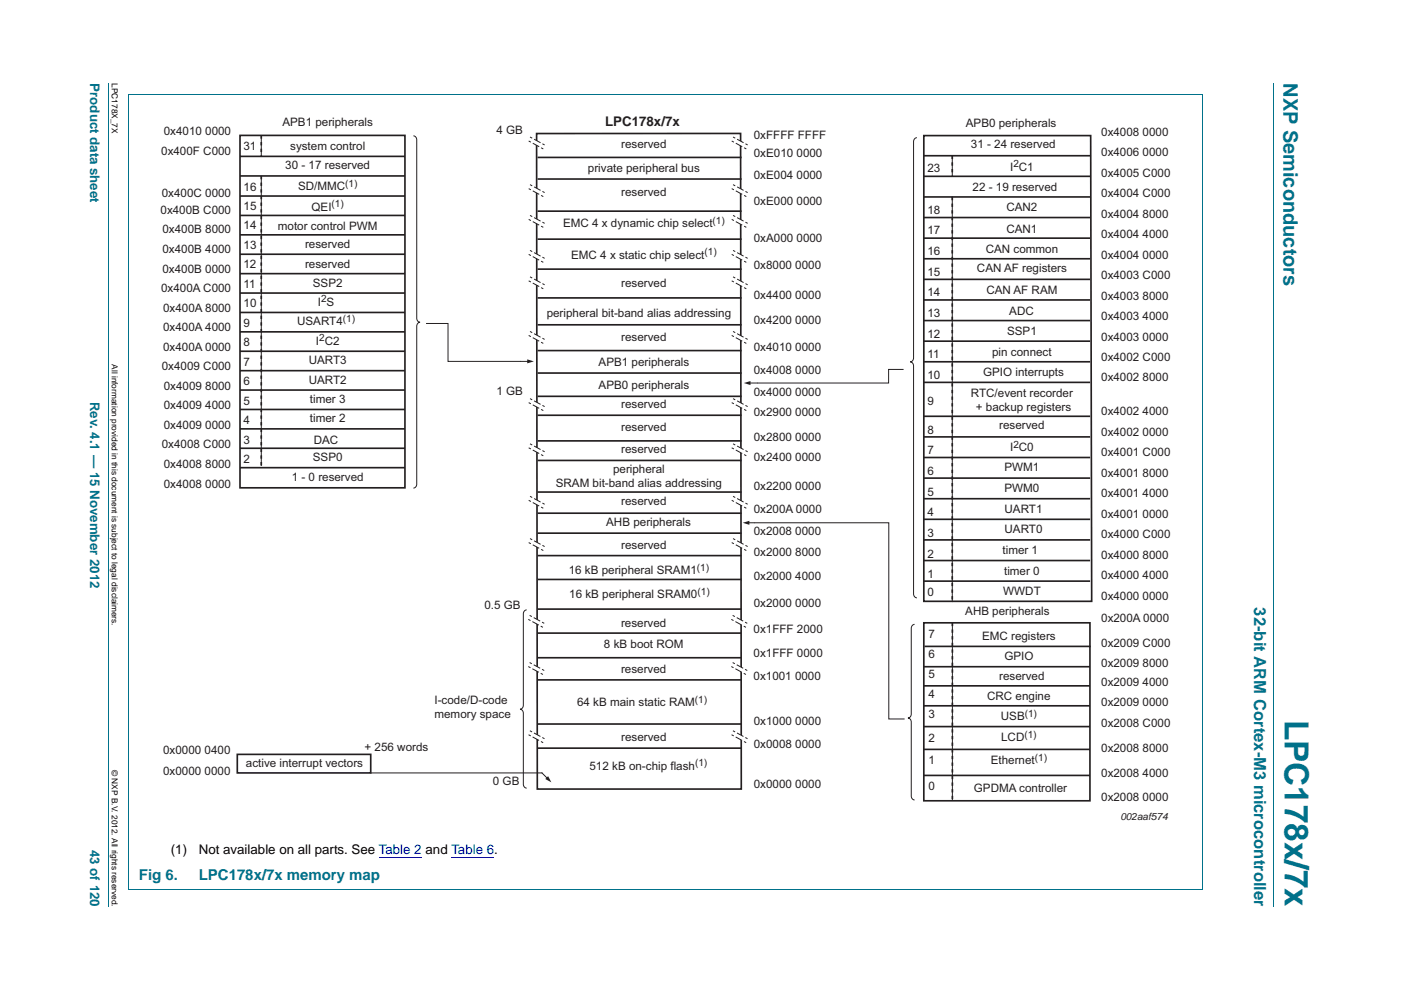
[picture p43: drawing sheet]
<svg xmlns="http://www.w3.org/2000/svg" width="297mm" height="210mm" viewBox="0 0 297 210" stroke-linecap="round" stroke-linejoin="round" font-family="sans-serif">
<defs><g id="words">
<text font-size="7" fill="#00718a" x="272.4" y="152.7" transform="rotate(90 272.4 152.7)">LPC178x/7x</text>
<text font-size="4.2" fill="#00718a" x="272.2" y="17.7" transform="rotate(90 272.2 17.7)">NXP Semiconductors</text>
<text font-size="3.5" fill="#00718a" x="265.9" y="128.8" transform="rotate(90 265.9 128.8)">32-bit ARM Cortex-M3 microcontroller</text>
<g font-size="3.2" fill="#00718a">
<text x="29.4" y="186.6">Fig 6.</text>
<text x="42.1" y="186.6">LPC178x/7x memory map</text>
</g>
<g font-size="2.8" fill="#00718a">
<text x="19.1" y="17.7" transform="rotate(90 19.1 17.7)">Product data sheet</text>
<text x="19.1" y="85.2" transform="rotate(90 19.1 85.2)">Rev. 4.1 — 15 November 2012</text>
<text x="19.1" y="180.2" transform="rotate(90 19.1 180.2)">43 of 120</text>
</g>
<text font-size="2.8" fill="#231f20" x="128.3" y="26.7">LPC178x/7x</text>
<g font-size="2.8">
<text x="36.2" y="181.1">(1)</text>
<text x="42.1" y="181.1">Not available on all parts. See Table 2 and Table 6.</text>
</g>
<g font-size="2.5" fill="#231f20">
<text x="34.7" y="28.6">0x4010 0000</text>
<text x="59.9" y="26.7">APB1 peripherals</text>
<text x="105.3" y="28.5">4 GB</text>
<text x="159.8" y="29.5">0xFFFF FFFF</text>
<text x="204.8" y="26.8">APB0 peripherals</text>
<text x="233.5" y="28.8">0x4008 0000</text>
<text x="34.2" y="32.8">0x400F C000</text>
<text x="51.6" y="31.8">31</text>
<text x="60.5" y="35.9">30 - 17 reserved</text>
<text x="61.5" y="31.8">system control</text>
<text x="131.7" y="31.4">reserved</text>
<text x="159.8" y="33.4">0xE010 0000</text>
<text x="205.8" y="31.4">31 - 24 reserved</text>
<text x="233.5" y="33.1">0x4006 0000</text>
<text x="34.3" y="41.7">0x400C 0000</text>
<text x="51.6" y="40.4">16</text>
<text x="63.2" y="40.4">SD/MMC</text>
<text x="124.7" y="36.4">private peripheral bus</text>
<text x="131.7" y="41.5">reserved</text>
<text x="159.8" y="38">0xE004 0000</text>
<text x="196.6" y="36.5">23</text>
<text x="206.2" y="40.6">22 - 19 reserved</text>
<text x="214.2" y="36.2">I C1</text>
<text x="233.5" y="41.8">0x4004 C000</text>
<text x="233.5" y="37.5">0x4005 C000</text>
<text x="34" y="45.4">0x400B C000</text>
<text x="51.6" y="44.5">15</text>
<text x="66.1" y="44.7">QEI</text>
<text x="159.8" y="43.4">0xE000 0000</text>
<text x="196.6" y="45.3">18</text>
<text x="213.4" y="44.8">CAN2</text>
<text x="233.5" y="46.2">0x4004 8000</text>
<text x="34.4" y="53.7">0x400B 4000</text>
<text x="34.4" y="49.5">0x400B 8000</text>
<text x="51.6" y="52.7">13</text>
<text x="51.6" y="48.6">14</text>
<text x="58.9" y="48.8">motor control PWM</text>
<text x="64.7" y="52.5">reserved</text>
<text x="119.4" y="48.2">EMC 4 x dynamic chip select</text>
<text x="159.8" y="51.3">0xA000 0000</text>
<text x="196.6" y="49.7">17</text>
<text x="209" y="53.6">CAN common</text>
<text x="213.4" y="49.4">CAN1</text>
<text x="233.5" y="50.5">0x4004 4000</text>
<text x="34.4" y="57.8">0x400B 0000</text>
<text x="51.6" y="56.9">12</text>
<text x="64.7" y="56.8">reserved</text>
<text x="121.1" y="54.9">EMC 4 x static chip select</text>
<text x="159.8" y="57.1">0x8000 0000</text>
<text x="196.6" y="58.5">15</text>
<text x="196.6" y="54.1">16</text>
<text x="207.1" y="57.7">CAN AF registers</text>
<text x="233.5" y="59.2">0x4003 C000</text>
<text x="233.5" y="54.9">0x4004 0000</text>
<text x="34.2" y="62">0x400A C000</text>
<text x="51.6" y="61">11</text>
<text x="51.6" y="65.2">10</text>
<text x="66.3" y="60.8">SSP2</text>
<text x="67.4" y="64.8">I S</text>
<text x="131.7" y="60.9">reserved</text>
<text x="159.8" y="63.4">0x4400 0000</text>
<text x="196.6" y="62.8">14</text>
<text x="209.1" y="62.3">CAN AF RAM</text>
<text x="233.5" y="63.5">0x4003 8000</text>
<text x="34.6" y="70.2">0x400A 4000</text>
<text x="34.6" y="66.1">0x400A 8000</text>
<text x="51.6" y="69.3">9</text>
<text x="63" y="69">USART4</text>
<text x="115.9" y="67.2">peripheral bit-band alias addressing</text>
<text x="159.8" y="68.7">0x4200 0000</text>
<text x="196.6" y="71.6">12</text>
<text x="196.6" y="67.2">13</text>
<text x="213.5" y="71.1">SSP1</text>
<text x="214" y="66.7">ADC</text>
<text x="233.5" y="67.9">0x4003 4000</text>
<text x="34.6" y="74.4">0x400A 0000</text>
<text x="51.6" y="77.6">7</text>
<text x="51.6" y="73.4">8</text>
<text x="65.5" y="77.2">UART3</text>
<text x="67" y="73.1">I C2</text>
<text x="126.9" y="77.7">APB1 peripherals</text>
<text x="131.7" y="72.4">reserved</text>
<text x="159.8" y="74.5">0x4010 0000</text>
<text x="196.6" y="76">11</text>
<text x="210.4" y="75.5">pin connect</text>
<text x="233.5" y="76.6">0x4002 C000</text>
<text x="233.5" y="72.2">0x4003 0000</text>
<text x="34.3" y="78.5">0x4009 C000</text>
<text x="34.7" y="82.7">0x4009 8000</text>
<text x="51.6" y="81.7">6</text>
<text x="65.5" y="81.4">UART2</text>
<text x="105.3" y="83.7">1 GB</text>
<text x="126.9" y="82.4">APB0 peripherals</text>
<text x="159.8" y="83.9">0x4000 0000</text>
<text x="159.8" y="79.3">0x4008 0000</text>
<text x="196.6" y="80.4">10</text>
<text x="208.4" y="79.8">GPIO interrupts</text>
<text x="233.5" y="80.9">0x4002 8000</text>
<text x="34.7" y="86.8">0x4009 4000</text>
<text x="51.6" y="90">4</text>
<text x="51.6" y="85.8">5</text>
<text x="65.7" y="89.6">timer 2</text>
<text x="65.7" y="85.5">timer 3</text>
<text x="131.7" y="86.6">reserved</text>
<text x="159.8" y="88.3">0x2900 0000</text>
<text x="196.6" y="85.8">9</text>
<text x="205.9" y="84.2">RTC/event recorder</text>
<text x="206.9" y="87.1">+ backup registers</text>
<text x="233.5" y="88.1">0x4002 4000</text>
<text x="34.3" y="95.1">0x4008 C000</text>
<text x="34.7" y="91">0x4009 0000</text>
<text x="51.6" y="94.1">3</text>
<text x="66.5" y="94.1">DAC</text>
<text x="131.7" y="91.3">reserved</text>
<text x="159.8" y="93.4">0x2800 0000</text>
<text x="196.6" y="92">8</text>
<text x="211.9" y="91">reserved</text>
<text x="214.2" y="95.7">I C0</text>
<text x="233.5" y="92.4">0x4002 0000</text>
<text x="34.7" y="99.3">0x4008 8000</text>
<text x="51.6" y="98.3">2</text>
<text x="61.9" y="101.9">1 - 0 reserved</text>
<text x="66.3" y="97.8">SSP0</text>
<text x="130" y="100.2">peripheral</text>
<text x="131.7" y="96.2">reserved</text>
<text x="159.8" y="97.8">0x2400 0000</text>
<text x="196.6" y="100.7">6</text>
<text x="196.6" y="96.3">7</text>
<text x="213" y="100">PWM1</text>
<text x="233.5" y="101.1">0x4001 8000</text>
<text x="233.5" y="96.8">0x4001 C000</text>
<text x="34.7" y="103.4">0x4008 0000</text>
<text x="117.8" y="103.2">SRAM bit-band alias addressing</text>
<text x="131.7" y="107.2">reserved</text>
<text x="159.8" y="104">0x2200 0000</text>
<text x="196.6" y="105.1">5</text>
<text x="213" y="104.3">PWM0</text>
<text x="233.5" y="105.5">0x4001 4000</text>
<text x="128.5" y="111.6">AHB peripherals</text>
<text x="159.8" y="113.4">0x2008 0000</text>
<text x="159.8" y="108.9">0x200A 0000</text>
<text x="196.6" y="113.9">3</text>
<text x="196.6" y="109.5">4</text>
<text x="213" y="113.2">UART0</text>
<text x="213" y="108.8">UART1</text>
<text x="233.5" y="109.8">0x4001 0000</text>
<text x="131.7" y="116.4">reserved</text>
<text x="159.8" y="118">0x2000 8000</text>
<text x="196.6" y="118.3">2</text>
<text x="212.6" y="117.5">timer 1</text>
<text x="233.5" y="118.5">0x4000 8000</text>
<text x="233.5" y="114.1">0x4000 C000</text>
<text x="120.6" y="121.8">16 kB peripheral SRAM1</text>
<text x="159.8" y="123.1">0x2000 4000</text>
<text x="196.6" y="122.6">1</text>
<text x="212.9" y="121.9">timer 0</text>
<text x="233.5" y="122.8">0x4000 4000</text>
<text x="102.7" y="129.2">0.5 GB</text>
<text x="120.7" y="126.8">16 kB peripheral SRAM0</text>
<text x="159.8" y="128.8">0x2000 0000</text>
<text x="196.6" y="126.3">0</text>
<text x="204.7" y="130.3">AHB peripherals</text>
<text x="212.7" y="126.2">WWDT</text>
<text x="233.5" y="127.2">0x4000 0000</text>
<text x="233.5" y="131.9">0x200A 0000</text>
<text x="128.1" y="137.5">8 kB boot ROM</text>
<text x="131.7" y="132.9">reserved</text>
<text x="159.8" y="134.3">0x1FFF 2000</text>
<text x="196.9" y="135.3">7</text>
<text x="208.2" y="135.7">EMC registers</text>
<text x="233.5" y="137.1">0x2009 C000</text>
<text x="131.7" y="142.8">reserved</text>
<text x="159.8" y="139.4">0x1FFF 0000</text>
<text x="196.9" y="143.7">5</text>
<text x="196.9" y="139.7">6</text>
<text x="212.9" y="140.1">GPIO</text>
<text x="233.5" y="141.5">0x2009 8000</text>
<text x="92.1" y="149.2">I-code/D-code</text>
<text x="122.4" y="149.8">64 kB main static RAM</text>
<text x="159.8" y="144.2">0x1001 0000</text>
<text x="196.9" y="147.9">4</text>
<text x="209.3" y="148.4">CRC engine</text>
<text x="211.9" y="144.2">reserved</text>
<text x="233.5" y="145.6">0x2009 4000</text>
<text x="233.5" y="149.8">0x2009 0000</text>
<text x="92.1" y="152.2">memory space</text>
<text x="159.8" y="153.7">0x1000 0000</text>
<text x="196.9" y="152.4">3</text>
<text x="212.2" y="152.8">USB</text>
<text x="233.5" y="154.2">0x2008 C000</text>
<text x="34.6" y="159.9">0x0000 0400</text>
<text x="77.3" y="159.2">+ 256 words</text>
<text x="131.7" y="157.3">reserved</text>
<text x="159.8" y="158.7">0x0008 0000</text>
<text x="196.9" y="162">1</text>
<text x="196.9" y="157.3">2</text>
<text x="212.3" y="157.2">LCD</text>
<text x="233.5" y="159.5">0x2008 8000</text>
<text x="34.6" y="164.5">0x0000 0000</text>
<text x="52.1" y="162.7">active interrupt vectors</text>
<text x="104.5" y="166.5">0 GB</text>
<text x="125" y="163.3">512 kB on-chip flash</text>
<text x="159.8" y="167">0x0000 0000</text>
<text x="196.9" y="167.5">0</text>
<text x="210.1" y="162.1">Ethernet</text>
<text x="233.5" y="164.7">0x2008 4000</text>
<text x="206.5" y="168.1">GPDMA controller</text>
<text x="233.5" y="169.9">0x2008 0000</text>
</g>
<g font-size="2.1" fill="#231f20">
<text x="214.8" y="35.5">2</text>
<text x="73.2" y="39.7">(1)</text>
<text x="70.3" y="43.9">(1)</text>
<text x="151.1" y="47.5">(1)</text>
<text x="149.4" y="54.2">(1)</text>
<text x="68.1" y="64.1">2</text>
<text x="72.7" y="68.3">(1)</text>
<text x="67.7" y="72.4">2</text>
<text x="214.8" y="95">2</text>
<text x="147.8" y="121">(1)</text>
<text x="147.9" y="126.1">(1)</text>
<text x="147.3" y="149.1">(1)</text>
<text x="217.3" y="152">(1)</text>
<text x="217.2" y="156.5">(1)</text>
<text x="219.4" y="161.4">(1)</text>
<text x="147.4" y="162.5">(1)</text>
<text x="237.6" y="174">002aaf574</text>
</g>
<g font-size="1.8">
<text x="23.7" y="17.7" transform="rotate(90 23.7 17.7)">LPC178X_7X</text>
<text x="23.7" y="77.2" transform="rotate(90 23.7 77.2)">All information provided in this document is subject to legal disclaimers.</text>
<text x="23.7" y="163.3" transform="rotate(90 23.7 163.3)">© NXP B.V. 2012. All rights reserved.</text>
</g>
</g></defs>
<path d="M23.1 17.7v174.6M270 17.7v174.6M27.3 20h227.6M27.3 20.1v168.6M254.9 20.1v168.6M27.3 188.8h227.6" fill="none" stroke="#00718a" stroke-width=".21"/>
<path d="M80.3 181.8h9.1M95.7 181.8h9.1" fill="none" stroke="#00f" stroke-width=".21"/>
<path d="M55.4 28.7v4.5M55.4 37.3v61.5M87.7 28.8a.79 .79 0 0 1 .7 .9v37.8a.79 .79 0 0 0 .7 .9 .79 .79 0 0 0-.7 .8v33.5a.79 .79 0 0 1-.7 .8M194.4 29.2a.79 .79 0 0 0-.7 .8v45.9a.79 .79 0 0 1-.7 .9 .79 .79 0 0 1 .7 .8v48.4a.79 .79 0 0 0 .7 .8M201.9 33v4.4M201.9 41.8v85.9M90.3 68.6h4.7v8.1h15.4M191.6 78.4h-3.2v2.8h-27.9M111.7 129.4a.79 .79 0 0 0-.7 .8v19.4a.79 .79 0 0 1-.7 .8 .79 .79 0 0 1 .7 .9v15a.79 .79 0 0 0 .7 .9M78.6 163.9h36.3" fill="none" stroke="#231f20" stroke-width=".21"/>
<g fill="none" stroke="#231f20" stroke-width=".35">
<path d="M50.9 28.7h35v74.8h-35zM50.9 33.2h35M50.9 37.3h35M113.8 28.3h43.2l.2 139.1h-43.3zM114 33.4h43.2M114 38h43.2M195.9 28.8h35.3l.3 98.7h-35.6zM195.9 37.4h35.2M195.9 33h35.2M50.9 58h35M50.9 53.9h35M50.9 49.8h35"/>
<path d="M50.9 45.7h35M50.9 41.6h35M114 57.1h43.2M114 50.7h43.2M114 44.8h43.2M195.9 59.3h35.2M195.9 54.9h35.2M195.9 46.1h35.2M195.9 41.8h35.2M195.9 50.5h35.2M50.9 78.6h35M50.9 74.5h35"/>
<path d="M50.9 70.4h35M50.9 66.3h35M50.9 62.2h35M114 68.9h43.2M114 79.1h43.2M114 74.4h43.2M114 63.2h43.2M195.9 76.7h35.2M195.9 68h35.2M195.9 63.6h35.2M195.9 72.4h35.2M50.9 99.2h35"/>
<path d="M50.9 95.1h35M50.9 91h35M50.9 86.8h35M50.9 82.7h35M114 84.1h43.2M114 97.7h43.2M195.9 97h35.2M195.9 92.7h35.2M195.9 81.1h35.2M195.9 88.3h35.2M114 117.8h43.2M114 113.1h43.2"/>
<path d="M114 104.4h43.2M195.9 118.9h35.2M195.9 114.5h35.2M195.9 110.1h35.2M195.9 105.8h35.2M195.9 101.4h35.2M113.9 139.5h43.3M114 129.2h43.2M114 122.9h43.2M195.9 123.3h35.2M113.9 144.2h43.3M114 153.6h43.2"/>
<path d="M114 158.7h43.2M50.3 160h28.3v3.9h-28.3z"/>
</g>
<path d="M55.4 37.3v61.5M55.4 28.7v4.5M201.9 33v4.4M201.9 41.8v85.9" fill="none" stroke="#231f20" stroke-width=".35" stroke-dasharray=".7 .7" stroke-linecap="butt"/>
<path d="M112.3 140.5l3.1 1.7-.3 .9-3.1-1.7z" fill="#fff"/>
<path d="M115.1 143.1l-3.1-1.7M115.4 142.2l-3.1-1.7" fill="none" stroke="#231f20" stroke-width=".21" stroke-dasharray=".5 .5 1.6 .5 .5 .5 .5 1.6 .5 .5" stroke-linecap="butt"/>
<path d="M155.3 140.5l3.1 1.7-.2 .9-3.2-1.7z" fill="#fff"/>
<path d="M158.2 143.1l-3.2-1.7M158.4 142.2l-3.1-1.7" fill="none" stroke="#231f20" stroke-width=".21" stroke-dasharray=".5 .5 1.6 .5 .5 .5 .5 1.6 .5 .5" stroke-linecap="butt"/>
<path d="M113.9 134.3h43.3" fill="none" stroke="#231f20" stroke-width=".35"/>
<path d="M112.3 130.5l3.1 1.7-.3 .9-3.1-1.7z" fill="#fff"/>
<path d="M115.1 133.1l-3.1-1.7M115.4 132.2l-3.1-1.7" fill="none" stroke="#231f20" stroke-width=".21" stroke-dasharray=".5 .5 1.6 .5 .5 .5 .5 1.6 .5 .5" stroke-linecap="butt"/>
<path d="M155.3 130.5l3.1 1.7-.2 .9-3.2-1.7z" fill="#fff"/>
<path d="M158.2 133.1l-3.2-1.7M158.4 132.2l-3.1-1.7" fill="none" stroke="#231f20" stroke-width=".21" stroke-dasharray=".5 .5 1.6 .5 .5 .5 .5 1.6 .5 .5" stroke-linecap="butt"/>
<path d="M112.3 155l3.1 1.7-.2 .8-3.1-1.7z" fill="#fff"/>
<path d="M115.2 157.5l-3.1-1.7M115.4 156.7l-3.1-1.7" fill="none" stroke="#231f20" stroke-width=".21" stroke-dasharray=".5 .5 1.6 .5 .5 .5 .5 1.6 .5 .5" stroke-linecap="butt"/>
<path d="M155.4 155l3.1 1.7-.3 .8-3.1-1.7z" fill="#fff"/>
<path d="M158.2 157.5l-3.1-1.7M158.5 156.7l-3.1-1.7" fill="none" stroke="#231f20" stroke-width=".21" stroke-dasharray=".5 .5 1.6 .5 .5 .5 .5 1.6 .5 .5" stroke-linecap="butt"/>
<path d="M112.4 105.3l3.1 1.7-.3 .8-3.1-1.7z" fill="#fff"/>
<path d="M115.2 107.8l-3.1-1.7M115.5 107l-3.1-1.7" fill="none" stroke="#231f20" stroke-width=".21" stroke-dasharray=".5 .5 1.6 .5 .5 .5 .5 1.6 .5 .5" stroke-linecap="butt"/>
<path d="M155.4 105.3l3.1 1.7-.3 .8-3.1-1.7z" fill="#fff"/>
<path d="M158.2 107.8l-3.1-1.7M158.5 107l-3.1-1.7" fill="none" stroke="#231f20" stroke-width=".21" stroke-dasharray=".5 .5 1.6 .5 .5 .5 .5 1.6 .5 .5" stroke-linecap="butt"/>
<path d="M112.4 114.2l3.1 1.7-.3 .9-3.1-1.7z" fill="#fff"/>
<path d="M115.2 116.8l-3.1-1.7M115.5 115.9l-3.1-1.7" fill="none" stroke="#231f20" stroke-width=".21" stroke-dasharray=".5 .5 1.6 .5 .5 .5 .5 1.6 .5 .5" stroke-linecap="butt"/>
<path d="M155.4 114.2l3.1 1.7-.3 .9-3.1-1.7z" fill="#fff"/>
<path d="M158.2 116.8l-3.1-1.7M158.5 115.9l-3.1-1.7" fill="none" stroke="#231f20" stroke-width=".21" stroke-dasharray=".5 .5 1.6 .5 .5 .5 .5 1.6 .5 .5" stroke-linecap="butt"/>
<path d="M112.4 94.1l3.1 1.7-.3 .9-3.1-1.7z" fill="#fff"/>
<path d="M115.2 96.7l-3.1-1.7M115.5 95.8l-3.1-1.7" fill="none" stroke="#231f20" stroke-width=".21" stroke-dasharray=".5 .5 1.6 .5 .5 .5 .5 1.6 .5 .5" stroke-linecap="butt"/>
<path d="M155.4 94.1l3.1 1.7-.3 .9-3.1-1.7z" fill="#fff"/>
<path d="M158.2 96.7l-3.1-1.7M158.5 95.8l-3.1-1.7" fill="none" stroke="#231f20" stroke-width=".21" stroke-dasharray=".5 .5 1.6 .5 .5 .5 .5 1.6 .5 .5" stroke-linecap="butt"/>
<path d="M114 88.1h43.2M114 93.5h43.2" fill="none" stroke="#231f20" stroke-width=".35"/>
<path d="M112.4 84.5l3.1 1.7-.3 .9-3.1-1.7z" fill="#fff"/>
<path d="M115.2 87.1l-3.1-1.7M115.5 86.2l-3.1-1.7" fill="none" stroke="#231f20" stroke-width=".21" stroke-dasharray=".5 .5 1.6 .5 .5 .5 .5 1.6 .5 .5" stroke-linecap="butt"/>
<path d="M155.4 84.5l3.1 1.7-.3 .9-3.1-1.7z" fill="#fff"/>
<path d="M158.2 87.1l-3.1-1.7M158.5 86.2l-3.1-1.7" fill="none" stroke="#231f20" stroke-width=".21" stroke-dasharray=".5 .5 1.6 .5 .5 .5 .5 1.6 .5 .5" stroke-linecap="butt"/>
<path d="M112.4 70.3l3.1 1.7-.3 .8-3.1-1.7z" fill="#fff"/>
<path d="M115.2 72.8l-3.1-1.7M115.5 72l-3.1-1.7" fill="none" stroke="#231f20" stroke-width=".21" stroke-dasharray=".5 .5 1.6 .5 .5 .5 .5 1.6 .5 .5" stroke-linecap="butt"/>
<path d="M155.4 70.3l3.1 1.7-.3 .8-3.1-1.7z" fill="#fff"/>
<path d="M158.2 72.8l-3.1-1.7M158.5 72l-3.1-1.7" fill="none" stroke="#231f20" stroke-width=".21" stroke-dasharray=".5 .5 1.6 .5 .5 .5 .5 1.6 .5 .5" stroke-linecap="butt"/>
<path d="M112.4 58.7l3.1 1.7-.3 .9-3.1-1.7z" fill="#fff"/>
<path d="M115.2 61.3l-3.1-1.7M115.5 60.4l-3.1-1.7" fill="none" stroke="#231f20" stroke-width=".21" stroke-dasharray=".5 .5 1.6 .5 .5 .5 .5 1.6 .5 .5" stroke-linecap="butt"/>
<path d="M155.4 58.7l3.1 1.7-.3 .9-3.1-1.7z" fill="#fff"/>
<path d="M158.2 61.3l-3.1-1.7M158.5 60.4l-3.1-1.7" fill="none" stroke="#231f20" stroke-width=".21" stroke-dasharray=".5 .5 1.6 .5 .5 .5 .5 1.6 .5 .5" stroke-linecap="butt"/>
<path d="M112.4 45.7l3.1 1.7-.3 .8-3.1-1.7z" fill="#fff"/>
<path d="M115.2 48.2l-3.1-1.7M115.5 47.4l-3.1-1.7" fill="none" stroke="#231f20" stroke-width=".21" stroke-dasharray=".5 .5 1.6 .5 .5 .5 .5 1.6 .5 .5" stroke-linecap="butt"/>
<path d="M155.4 45.7l3.1 1.7-.3 .8-3.1-1.7z" fill="#fff"/>
<path d="M158.2 48.2l-3.1-1.7M158.5 47.4l-3.1-1.7" fill="none" stroke="#231f20" stroke-width=".21" stroke-dasharray=".5 .5 1.6 .5 .5 .5 .5 1.6 .5 .5" stroke-linecap="butt"/>
<path d="M112.4 53.1l3.1 1.7-.3 .8-3.1-1.7z" fill="#fff"/>
<path d="M115.2 55.6l-3.1-1.7M115.5 54.8l-3.1-1.7" fill="none" stroke="#231f20" stroke-width=".21" stroke-dasharray=".5 .5 1.6 .5 .5 .5 .5 1.6 .5 .5" stroke-linecap="butt"/>
<path d="M155.4 53.1l3.1 1.7-.3 .8-3.1-1.7z" fill="#fff"/>
<path d="M158.2 55.6l-3.1-1.7M158.5 54.8l-3.1-1.7" fill="none" stroke="#231f20" stroke-width=".21" stroke-dasharray=".5 .5 1.6 .5 .5 .5 .5 1.6 .5 .5" stroke-linecap="butt"/>
<path d="M112.4 29.1l3.1 1.6-.3 .9-3.1-1.7z" fill="#fff"/>
<path d="M115.2 31.6l-3.1-1.7M115.5 30.7l-3.1-1.6" fill="none" stroke="#231f20" stroke-width=".21" stroke-dasharray=".5 .5 1.6 .5 .5 .5 .5 1.6 .5 .5" stroke-linecap="butt"/>
<path d="M155.4 29.1l3.1 1.6-.3 .9-3.1-1.7z" fill="#fff"/>
<path d="M158.2 31.6l-3.1-1.7M158.5 30.7l-3.1-1.6" fill="none" stroke="#231f20" stroke-width=".21" stroke-dasharray=".5 .5 1.6 .5 .5 .5 .5 1.6 .5 .5" stroke-linecap="butt"/>
<path d="M112.4 39.2l3.1 1.7-.3 .8-3.1-1.7z" fill="#fff"/>
<path d="M115.2 41.7l-3.1-1.7M115.5 40.9l-3.1-1.7" fill="none" stroke="#231f20" stroke-width=".21" stroke-dasharray=".5 .5 1.6 .5 .5 .5 .5 1.6 .5 .5" stroke-linecap="butt"/>
<path d="M155.4 39.2l3.1 1.7-.3 .8-3.1-1.7z" fill="#fff"/>
<path d="M158.2 41.7l-3.1-1.7M158.5 40.9l-3.1-1.7" fill="none" stroke="#231f20" stroke-width=".21" stroke-dasharray=".5 .5 1.6 .5 .5 .5 .5 1.6 .5 .5" stroke-linecap="butt"/>
<path d="M114.9 163.9l1.2 1.2" fill="none" stroke="#231f20" stroke-width=".21"/>
<path d="M115.6 165.2l.6-.6 .7 1.3z" fill="#231f20"/>
<path d="M110.4 76.7h1.7" fill="none" stroke="#231f20" stroke-width=".21"/>
<path d="M111.8 76.2l1.4 .5-1.4 .4z" fill="#231f20"/>
<path d="M158.6 110.9h1.3" fill="none" stroke="#231f20" stroke-width=".21"/>
<path d="M157.5 110.9l1.4-.4v.8z" fill="#231f20"/>
<path d="M158.8 81.2h1.7" fill="none" stroke="#231f20" stroke-width=".21"/>
<path d="M157.7 81.2l1.4-.4v.9z" fill="#231f20"/>
<path d="M114 108.8h43.2M195.9 132.1h35.2v37.7h-35.2zM196 137.1h35.2M195.9 158.9h35.2M195.9 154.1h35.2M195.9 149.7h35.2M195.9 145.5h35.2M195.9 141.4h35.2M195.9 164.5h35.2" fill="none" stroke="#231f20" stroke-width=".35"/>
<path d="M159.9 110.9h28.5v41.6h3.4M193.9 132.4a.79 .79 0 0 0-.7 .9v18.2a.79 .79 0 0 1-.7 .8 .79 .79 0 0 1 .7 .8v15.7a.79 .79 0 0 0 .7 .9M201.9 132.1v37.7" fill="none" stroke="#231f20" stroke-width=".21"/>
<path d="M201.9 132.1v37.7" fill="none" stroke="#231f20" stroke-width=".35" stroke-dasharray=".7 .7" stroke-linecap="butt"/>
<use href="#words"/>
</svg>
